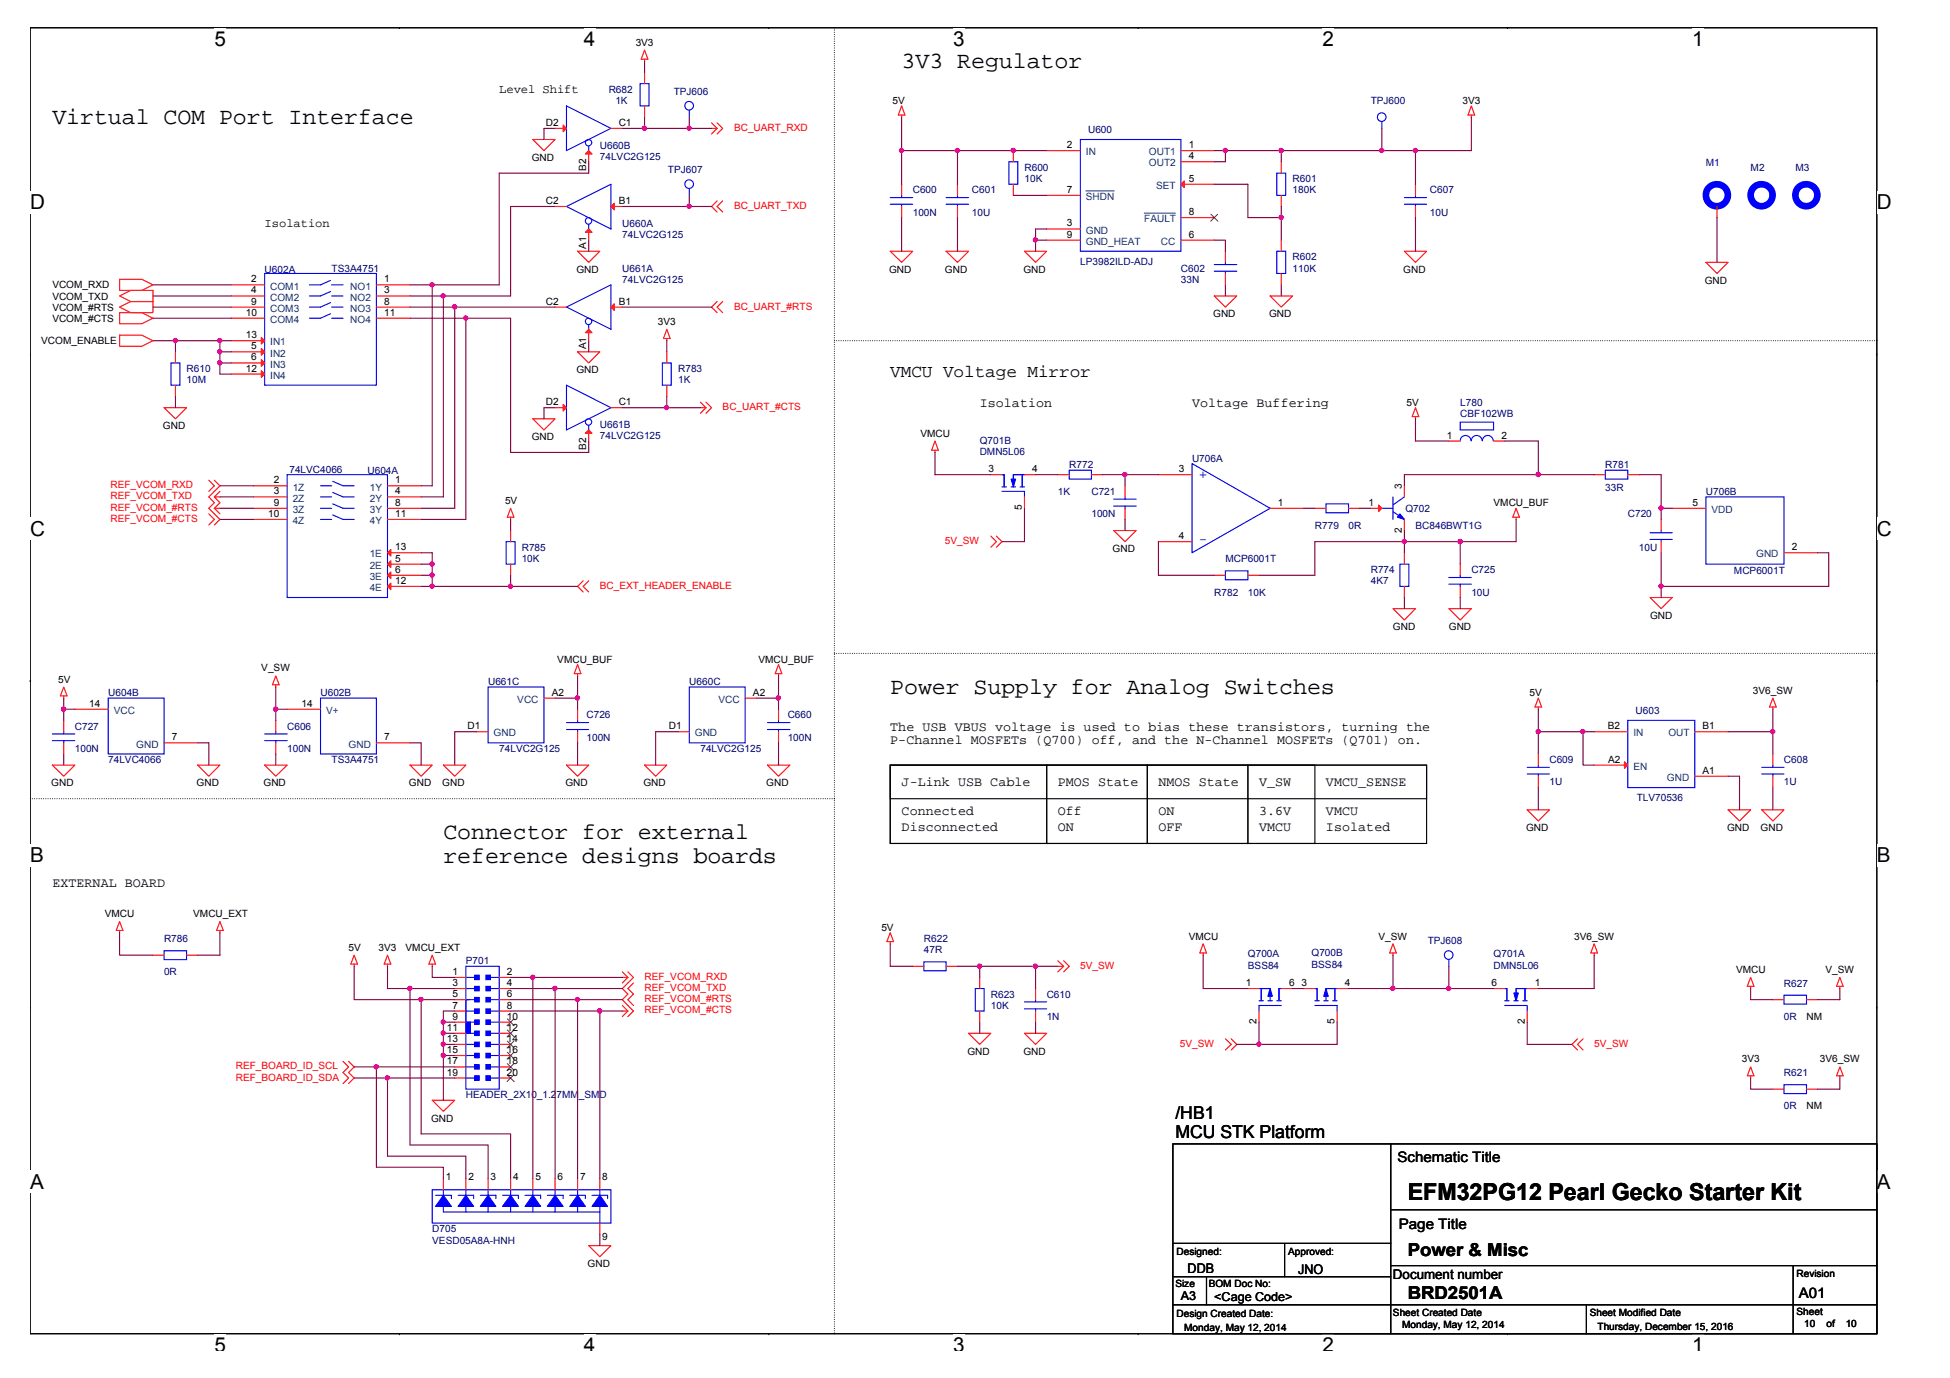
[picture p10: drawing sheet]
<svg xmlns="http://www.w3.org/2000/svg" width="297mm" height="210mm" viewBox="0 0 297 210" stroke-linecap="round" stroke-linejoin="round" font-family="sans-serif">
<defs><g id="words">
<g font-size="3.6">
<text x="137.3" y="10.4">3V3 Regulator</text>
<text x="8" y="18.9">Virtual COM Port Interface</text>
<text x="135.6" y="105.7">Power Supply for Analog Switches</text>
<text x="67.5" y="127.8">Connector for external</text>
<text x="67.5" y="131.4">reference designs boards</text>
<text x="214.4" y="182.8">EFM32PG12 Pearl Gecko Starter Kit</text>
</g>
<g font-size="3.1">
<text x="32.7" y="7">5</text>
<text x="89" y="7">4</text>
<text x="145.2" y="7">3</text>
<text x="201.5" y="7">2</text>
<text x="257.7" y="7">1</text>
<text x="4.6" y="31.9">D</text>
<text x="285.9" y="31.9">D</text>
<text x="4.6" y="81.6">C</text>
<text x="285.9" y="81.6">C</text>
<text x="4.6" y="131.3">B</text>
<text x="285.9" y="131.3">B</text>
<text x="4.6" y="181.1">A</text>
<text x="285.9" y="181.1">A</text>
<text x="32.7" y="206">5</text>
<text x="89" y="206">4</text>
<text x="145.2" y="206">3</text>
<text x="201.5" y="206">2</text>
<text x="257.7" y="206">1</text>
</g>
<g font-size="2.7">
<text x="135.6" y="57.4">VMCU Voltage Mirror</text>
<text x="179" y="173.3">MCU STK Platform</text>
<text x="179" y="170.4">/HB1</text>
<text x="214.4" y="191.3">Power &amp; Misc</text>
<text x="214.4" y="197.9">BRD2501A</text>
</g>
<g font-size="2.2" fill="#00f">
<text x="184" y="71.7" transform="rotate(180 184 71.7)">+</text>
<text x="184" y="81.7" transform="rotate(180 184 81.7)">-</text>
</g>
<g font-size="2.2">
<text x="212.9" y="177">Schematic Title</text>
<text x="213.1" y="187.2">Page Title</text>
<text x="274" y="197.7">A01</text>
</g>
<g font-size="2">
<text x="149.2" y="62">Isolation</text>
<text x="181.6" y="62">Voltage Buffering</text>
<text x="135.6" y="111.3">The USB VBUS voltage is used to bias these transistors, turning the</text>
<text x="135.6" y="113.3">P-Channel MOSFETs (Q700) off, and the N-Channel MOSFETs (Q701) on.</text>
<text x="137.3" y="119.8">J-Link USB Cable</text>
<text x="161.1" y="119.8">PMOS State</text>
<text x="176.5" y="119.8">NMOS State</text>
<text x="191.8" y="119.8">V_SW</text>
<text x="202" y="119.8">VMCU_SENSE</text>
<text x="137.3" y="124.1">Connected</text>
<text x="161.1" y="124.1">Off</text>
<text x="176.5" y="124.1">ON</text>
<text x="191.8" y="124.1">3.6V</text>
<text x="202" y="124.1">VMCU</text>
<text x="137.3" y="126.6">Disconnected</text>
<text x="161.1" y="126.6">ON</text>
<text x="176.5" y="126.6">OFF</text>
<text x="191.8" y="126.6">VMCU</text>
<text x="202" y="126.6">Isolated</text>
<text x="8" y="135.1">EXTERNAL BOARD</text>
<text x="180.9" y="193.8">DDB</text>
<text x="197.8" y="194">JNO</text>
<text x="212.2" y="194.9">Document number</text>
</g>
<g font-size="1.9">
<text x="76" y="14.2">Level Shift</text>
<text x="40.3" y="34.6">Isolation</text>
<text x="179.9" y="198.1">A3</text>
<text x="185" y="198.2">&lt;Cage Code&gt;</text>
</g>
<g font-size="1.5">
<text x="96.8" y="7">3V3</text>
<text x="135.9" y="15.8">5V</text>
<text x="222.8" y="15.8">3V3</text>
<text x="83.2" y="19.2">D2</text>
<text x="94.2" y="19.2">C1</text>
<text x="162.5" y="22.6">2</text>
<text x="181.1" y="22.6">1</text>
<text x="81" y="24.5">GND</text>
<text x="89.3" y="26" transform="rotate(-90 89.3 26)">B2</text>
<text x="162.5" y="29.4">7</text>
<text x="181.1" y="27.7">5</text>
<text x="181.1" y="24.3">4</text>
<text x="83.2" y="31.1">C2</text>
<text x="94.2" y="31.1">B1</text>
<text x="162.5" y="34.5">3</text>
<text x="181.1" y="32.8">8</text>
<text x="87.8" y="41.5">GND</text>
<text x="89.3" y="37.9" transform="rotate(-90 89.3 37.9)">A1</text>
<text x="135.4" y="41.5">GND</text>
<text x="143.9" y="41.5">GND</text>
<text x="155.9" y="41.5">GND</text>
<text x="162.5" y="36.2">9</text>
<text x="181.1" y="36.2">6</text>
<text x="213.8" y="41.5">GND</text>
<text x="8" y="43.9">VCOM_RXD</text>
<text x="8" y="45.6">VCOM_TXD</text>
<text x="8" y="47.3">VCOM_#RTS</text>
<text x="38.3" y="43">2</text>
<text x="38.3" y="44.7">4</text>
<text x="38.3" y="46.4">9</text>
<text x="58.5" y="44.7">3</text>
<text x="58.5" y="46.4">8</text>
<text x="58.5" y="43">1</text>
<text x="83.2" y="46.4">C2</text>
<text x="94.2" y="46.4">B1</text>
<text x="259.7" y="43.2">GND</text>
<text x="6.3" y="52.5">VCOM_ENABLE</text>
<text x="8" y="49">VCOM_#CTS</text>
<text x="37.4" y="48.1">10</text>
<text x="37.4" y="51.5">13</text>
<text x="38.3" y="53.2">5</text>
<text x="58.5" y="48.1">11</text>
<text x="89.3" y="53.2" transform="rotate(-90 89.3 53.2)">A1</text>
<text x="100.2" y="49.5">3V3</text>
<text x="184.8" y="48.3">GND</text>
<text x="193.3" y="48.3">GND</text>
<text x="37.4" y="56.6">12</text>
<text x="38.3" y="54.9">6</text>
<text x="87.8" y="56.9">GND</text>
<text x="24.8" y="65.4">GND</text>
<text x="83.2" y="61.7">D2</text>
<text x="94.2" y="61.7">C1</text>
<text x="214.3" y="61.8">5V</text>
<text x="81" y="67.1">GND</text>
<text x="89.3" y="68.5" transform="rotate(-90 89.3 68.5)">B2</text>
<text x="140.2" y="66.5">VMCU</text>
<text x="150.6" y="71.9">3</text>
<text x="157.2" y="71.9">4</text>
<text x="179.5" y="71.9">3</text>
<text x="220.4" y="66.8">1</text>
<text x="228.7" y="66.8">2</text>
<text x="41.7" y="73.6">2</text>
<text x="41.7" y="75.3">3</text>
<text x="41.7" y="77">9</text>
<text x="60.2" y="73.6">1</text>
<text x="60.2" y="75.3">4</text>
<text x="60.2" y="77">8</text>
<text x="76.9" y="76.7">5V</text>
<text x="155.7" y="77.7" transform="rotate(-90 155.7 77.7)">5</text>
<text x="194.7" y="77">1</text>
<text x="208.5" y="77">1</text>
<text x="213.5" y="74.5" transform="rotate(-90 213.5 74.5)">3</text>
<text x="227.5" y="77.1">VMCU_BUF</text>
<text x="257.8" y="77">5</text>
<text x="40.9" y="78.7">10</text>
<text x="60.2" y="83.8">13</text>
<text x="60.2" y="78.7">11</text>
<text x="179.5" y="82.1">4</text>
<text x="213.5" y="81.2" transform="rotate(-90 213.5 81.2)">2</text>
<text x="272.9" y="83.8">2</text>
<text x="60.2" y="85.6">5</text>
<text x="60.2" y="87.2">6</text>
<text x="60.2" y="88.9">12</text>
<text x="169.5" y="84.1">GND</text>
<text x="251.3" y="94.3">GND</text>
<text x="84.9" y="100.9">VMCU_BUF</text>
<text x="115.5" y="100.9">VMCU_BUF</text>
<text x="212.2" y="96">GND</text>
<text x="220.7" y="96">GND</text>
<text x="8.9" y="104">5V</text>
<text x="13.6" y="107.7">14</text>
<text x="39.8" y="102.3">V_SW</text>
<text x="45.9" y="107.7">14</text>
<text x="84" y="106">A2</text>
<text x="114.7" y="106">A2</text>
<text x="233" y="106">5V</text>
<text x="267" y="105.7">3V6_SW</text>
<text x="26.2" y="112.8">7</text>
<text x="58.5" y="112.8">7</text>
<text x="71.2" y="111.1">D1</text>
<text x="101.9" y="111.1">D1</text>
<text x="244.9" y="111.1">B2</text>
<text x="259.3" y="111.1">B1</text>
<text x="7.8" y="119.8">GND</text>
<text x="29.9" y="119.8">GND</text>
<text x="40.1" y="119.8">GND</text>
<text x="62.3" y="119.8">GND</text>
<text x="67.4" y="119.8">GND</text>
<text x="86.1" y="119.8">GND</text>
<text x="98" y="119.8">GND</text>
<text x="116.7" y="119.8">GND</text>
<text x="245" y="116.2">A2</text>
<text x="259.3" y="117.9">A1</text>
<text x="232.5" y="126.6">GND</text>
<text x="263.1" y="126.6">GND</text>
<text x="268.2" y="126.6">GND</text>
<text x="16" y="139.7">VMCU</text>
<text x="29.4" y="139.7">VMCU_EXT</text>
<text x="134.3" y="141.8">5V</text>
<text x="181.1" y="143.1">VMCU</text>
<text x="210" y="143.1">V_SW</text>
<text x="239.8" y="143.1">3V6_SW</text>
<text x="53.1" y="144.8">5V</text>
<text x="57.7" y="144.8">3V3</text>
<text x="61.8" y="144.8">VMCU_EXT</text>
<text x="68.9" y="148.5">1</text>
<text x="77.2" y="148.5">2</text>
<text x="264.5" y="148.3">VMCU</text>
<text x="278.1" y="148.3">V_SW</text>
<text x="68.9" y="150.2">3</text>
<text x="68.9" y="151.9">5</text>
<text x="68.9" y="155.3">9</text>
<text x="68.9" y="153.6">7</text>
<text x="77.2" y="150.2">4</text>
<text x="77.2" y="153.6">8</text>
<text x="77.2" y="151.9">6</text>
<text x="77.2" y="155.3">10</text>
<text x="189.8" y="150.2">1</text>
<text x="196.4" y="150.2">6</text>
<text x="198.3" y="150.2">3</text>
<text x="204.9" y="150.2">4</text>
<text x="227.2" y="150.2">6</text>
<text x="233.8" y="150.2">1</text>
<text x="275.2" y="155.4">NM</text>
<text x="68.1" y="158.7">13</text>
<text x="68.1" y="157">11</text>
<text x="68.1" y="160.4">15</text>
<text x="77.2" y="157">12</text>
<text x="77.2" y="158.7">14</text>
<text x="77.2" y="160.4">16</text>
<text x="147.4" y="160.7">GND</text>
<text x="155.9" y="160.7">GND</text>
<text x="191.4" y="156" transform="rotate(-90 191.4 156)">2</text>
<text x="203.3" y="156" transform="rotate(-90 203.3 156)">5</text>
<text x="232.3" y="156" transform="rotate(-90 232.3 156)">2</text>
<text x="265.3" y="161.8">3V3</text>
<text x="277.2" y="161.8">3V6_SW</text>
<text x="68.1" y="162.1">17</text>
<text x="68.1" y="163.8">19</text>
<text x="77.2" y="162.1">18</text>
<text x="77.2" y="163.8">20</text>
<text x="65.7" y="170.9">GND</text>
<text x="275.2" y="169">NM</text>
<text x="67.9" y="179.7">1</text>
<text x="71.3" y="179.7">2</text>
<text x="74.7" y="179.7">3</text>
<text x="78.2" y="179.7">4</text>
<text x="81.5" y="179.7">5</text>
<text x="84.9" y="179.7">6</text>
<text x="88.4" y="179.7">7</text>
<text x="91.8" y="179.7">8</text>
<text x="91.8" y="188.9">9</text>
<text x="179.2" y="191.1">Designed:</text>
<text x="196.2" y="191.1">Approved:</text>
<text x="89.5" y="193">GND</text>
<text x="179" y="196">Size</text>
<text x="184.1" y="196">BOM Doc No:</text>
<text x="273.7" y="194.5">Revision</text>
<text x="179.2" y="200.7">Design Created Date:</text>
<text x="180.4" y="202.7">Monday, May 12, 2014</text>
<text x="212.2" y="200.5">Sheet Created Date</text>
<text x="213.6" y="202.4">Monday, May 12, 2014</text>
<text x="242.2" y="200.5">Sheet Modified Date</text>
<text x="243.3" y="202.5">Thursday, December 15, 2016</text>
<text x="273.7" y="200.3">Sheet</text>
<text x="274.8" y="202.2">10</text>
<text x="278.2" y="202.2">of</text>
<text x="281.1" y="202.2">10</text>
</g>
<g font-size="1.5" fill="#000080">
<text x="92.7" y="14.1">R682</text>
<text x="93.7" y="15.8">1K</text>
<text x="102.6" y="14.5">TPJ606</text>
<text x="208.8" y="15.8">TPJ600</text>
<text x="91.4" y="22.6">U660B</text>
<text x="165.7" y="20.3">U600</text>
<text x="91.4" y="24.3">74LVC2G125</text>
<text x="101.7" y="26.4">TPJ607</text>
<text x="139" y="29.5">C600</text>
<text x="148.1" y="29.5">C601</text>
<text x="156.1" y="26">R600</text>
<text x="156.1" y="27.8">10K</text>
<text x="196.9" y="27.8">R601</text>
<text x="196.9" y="29.5">180K</text>
<text x="217.8" y="29.5">C607</text>
<text x="259.9" y="25.4">M1</text>
<text x="266.7" y="26">M2</text>
<text x="273.5" y="26">M3</text>
<text x="94.8" y="34.5">U660A</text>
<text x="139" y="32.9">100N</text>
<text x="148.1" y="32.9">10U</text>
<text x="217.8" y="32.9">10U</text>
<text x="40.3" y="41.5">U602A</text>
<text x="50.5" y="41.4">TS3A4751</text>
<text x="94.8" y="36.3">74LVC2G125</text>
<text x="94.8" y="41.4">U661A</text>
<text x="164.6" y="40.3">LP3982ILD-ADJ</text>
<text x="179.9" y="41.4">C602</text>
<text x="196.9" y="39.7">R602</text>
<text x="196.9" y="41.4">110K</text>
<text x="94.8" y="43.1">74LVC2G125</text>
<text x="179.9" y="43.1">33N</text>
<text x="28.4" y="56.7">R610</text>
<text x="28.4" y="58.4">10M</text>
<text x="103.3" y="56.7">R783</text>
<text x="103.3" y="58.4">1K</text>
<text x="91.4" y="65.2">U661B</text>
<text x="222.4" y="61.8">L780</text>
<text x="222.4" y="63.5">CBF102WB</text>
<text x="91.4" y="66.9">74LVC2G125</text>
<text x="149.2" y="67.6">Q701B</text>
<text x="149.2" y="69.3">DMN5L06</text>
<text x="162.9" y="71.3">R772</text>
<text x="181.6" y="70.3">U706A</text>
<text x="244.5" y="71.3">R781</text>
<text x="44.1" y="72">74LVC4066</text>
<text x="56" y="72.2">U604A</text>
<text x="161.1" y="75.4">1K</text>
<text x="166.3" y="75.4">C721</text>
<text x="214.1" y="78">Q702</text>
<text x="244.5" y="74.7">33R</text>
<text x="259.9" y="75.4">U706B</text>
<text x="79.5" y="83.9">R785</text>
<text x="166.3" y="78.8">100N</text>
<text x="200.3" y="80.5">R779</text>
<text x="205.4" y="80.5">0R</text>
<text x="215.6" y="80.5">BC846BWT1G</text>
<text x="248" y="78.8">C720</text>
<text x="249.7" y="83.9">10U</text>
<text x="79.5" y="85.6">10K</text>
<text x="186.7" y="85.6">MCP6001T</text>
<text x="208.8" y="87.3">R774</text>
<text x="208.8" y="89">4K7</text>
<text x="224.1" y="87.3">C725</text>
<text x="264.1" y="87.5">MCP6001T</text>
<text x="185" y="90.7">R782</text>
<text x="190.1" y="90.7">10K</text>
<text x="224.1" y="90.7">10U</text>
<text x="16.5" y="106">U604B</text>
<text x="48.8" y="106">U602B</text>
<text x="74.4" y="104.4">U661C</text>
<text x="105" y="104.4">U660C</text>
<text x="11.4" y="111.1">C727</text>
<text x="43.7" y="111.1">C606</text>
<text x="89.3" y="109.4">C726</text>
<text x="89.3" y="112.9">100N</text>
<text x="120" y="109.4">C660</text>
<text x="120" y="112.9">100N</text>
<text x="249.1" y="108.8">U603</text>
<text x="11.4" y="114.6">100N</text>
<text x="16.5" y="116.2">74LVC4066</text>
<text x="43.7" y="114.6">100N</text>
<text x="50.5" y="116.2">TS3A4751</text>
<text x="76" y="114.6">74LVC2G125</text>
<text x="106.7" y="114.6">74LVC2G125</text>
<text x="236" y="116.2">C609</text>
<text x="236" y="119.6">1U</text>
<text x="271.8" y="116.2">C608</text>
<text x="271.8" y="119.6">1U</text>
<text x="249.3" y="122">TLV70536</text>
<text x="25" y="143.5">R786</text>
<text x="140.7" y="143.5">R622</text>
<text x="217.5" y="143.8">TPJ608</text>
<text x="25" y="148.6">0R</text>
<text x="71" y="146.9">P701</text>
<text x="140.7" y="145.2">47R</text>
<text x="190.1" y="145.8">Q700A</text>
<text x="190.1" y="147.6">BSS84</text>
<text x="199.8" y="145.7">Q700B</text>
<text x="199.8" y="147.4">BSS84</text>
<text x="227.5" y="145.8">Q701A</text>
<text x="227.5" y="147.6">DMN5L06</text>
<text x="150.9" y="152">R623</text>
<text x="150.9" y="153.7">10K</text>
<text x="159.4" y="152">C610</text>
<text x="159.4" y="155.4">1N</text>
<text x="271.8" y="150.3">R627</text>
<text x="271.8" y="155.4">0R</text>
<text x="71" y="167.3">HEADER_2X10_1.27MM_SMD</text>
<text x="271.8" y="163.9">R621</text>
<text x="271.8" y="169">0R</text>
<text x="65.8" y="187.7">D705</text>
<text x="65.8" y="189.4">VESD05A8A-HNH</text>
</g>
<g font-size="1.5" fill="#f00">
<text x="111.8" y="19.9">BC_UART_RXD</text>
<text x="111.8" y="31.8">BC_UART_TXD</text>
<text x="111.8" y="47.2">BC_UART_#RTS</text>
<text x="110.1" y="62.5">BC_UART_#CTS</text>
<text x="16.8" y="74.4">REF_VCOM_RXD</text>
<text x="16.8" y="76.1">REF_VCOM_TXD</text>
<text x="16.8" y="77.8">REF_VCOM_#RTS</text>
<text x="16.8" y="79.5">REF_VCOM_#CTS</text>
<text x="143.9" y="82.9">5V_SW</text>
<text x="91.4" y="89.7">BC_EXT_HEADER_ENABLE</text>
<text x="98.2" y="149.3">REF_VCOM_RXD</text>
<text x="164.6" y="147.6">5V_SW</text>
<text x="98.2" y="151">REF_VCOM_TXD</text>
<text x="98.2" y="152.7">REF_VCOM_#RTS</text>
<text x="98.2" y="154.3">REF_VCOM_#CTS</text>
<text x="179.7" y="159.5">5V_SW</text>
<text x="242.8" y="159.5">5V_SW</text>
<text x="35.9" y="162.9">REF_BOARD_ID_SCL</text>
<text x="35.9" y="164.6">REF_BOARD_ID_SDA</text>
</g>
<g font-size="1.5" fill="#004080">
<text x="165.4" y="23.7">IN</text>
<text x="175" y="23.7">OUT1</text>
<text x="175" y="25.4">OUT2</text>
<text x="176.1" y="28.8">SET</text>
<text x="165.4" y="35.6">GND</text>
<text x="165.4" y="30.5">SHDN</text>
<text x="174.3" y="33.9">FAULT</text>
<text x="165.4" y="37.3">GND_HEAT</text>
<text x="176.8" y="37.3">CC</text>
<text x="41.2" y="44.1">COM1</text>
<text x="41.2" y="45.8">COM2</text>
<text x="41.2" y="47.5">COM3</text>
<text x="53.4" y="45.8">NO2</text>
<text x="53.4" y="47.5">NO3</text>
<text x="53.4" y="44.1">NO1</text>
<text x="41.2" y="49.2">COM4</text>
<text x="41.2" y="52.6">IN1</text>
<text x="53.4" y="49.2">NO4</text>
<text x="41.2" y="54.3">IN2</text>
<text x="41.2" y="56">IN3</text>
<text x="41.2" y="57.7">IN4</text>
<text x="44.6" y="74.7">1Z</text>
<text x="44.6" y="76.4">2Z</text>
<text x="56.4" y="74.7">1Y</text>
<text x="56.4" y="76.4">2Y</text>
<text x="44.6" y="78.1">3Z</text>
<text x="44.6" y="79.8">4Z</text>
<text x="56.4" y="78.1">3Y</text>
<text x="56.4" y="79.8">4Y</text>
<text x="260.7" y="78.1">VDD</text>
<text x="56.3" y="84.9">1E</text>
<text x="56.3" y="86.7">2E</text>
<text x="56.3" y="88.3">3E</text>
<text x="267.5" y="84.9">GND</text>
<text x="56.3" y="90">4E</text>
<text x="78.8" y="107.1">VCC</text>
<text x="109.4" y="107.1">VCC</text>
<text x="17.3" y="108.8">VCC</text>
<text x="20.8" y="113.9">GND</text>
<text x="49.7" y="108.8">V+</text>
<text x="53.1" y="113.9">GND</text>
<text x="75.2" y="112.2">GND</text>
<text x="105.8" y="112.2">GND</text>
<text x="248.8" y="112.2">IN</text>
<text x="254.1" y="112.2">OUT</text>
<text x="248.8" y="117.3">EN</text>
<text x="253.9" y="119">GND</text>
</g>
</g></defs>
<path d="M4.6 4.2h281.3v199h-281.3z" fill="none" stroke="#000" stroke-width=".17"/>
<g fill="#fff">
<path d="M32.7 4.2h1.7v3.5h-1.7z"/>
<path d="M32.7 203.2h1.7v2.5h-1.7z"/>
</g>
<path d="M60.8 4.2h.1M60.8 203.2h.1" fill="none" stroke="#000" stroke-width=".17"/>
<g fill="#fff">
<path d="M89 4.2h1.7v3.5h-1.7z"/>
<path d="M89 203.2h1.7v2.5h-1.7z"/>
</g>
<path d="M117.1 4.2h.1M117.1 203.2h.1" fill="none" stroke="#000" stroke-width=".17"/>
<g fill="#fff">
<path d="M145.2 4.2h1.8v3.5h-1.8z"/>
<path d="M145.2 203.2h1.8v2.5h-1.8z"/>
</g>
<path d="M173.4 4.2h.1M173.4 203.2h.1" fill="none" stroke="#000" stroke-width=".17"/>
<g fill="#fff">
<path d="M201.5 4.2h1.7v3.5h-1.7z"/>
<path d="M201.5 203.2h1.7v2.5h-1.7z"/>
</g>
<path d="M229.6 4.2h.1M229.6 203.2h.1" fill="none" stroke="#000" stroke-width=".17"/>
<g fill="#fff">
<path d="M257.7 4.2h1.8v3.5h-1.8z"/>
<path d="M257.7 203.2h1.8v2.5h-1.8z"/>
<path d="M4.6 29.1h2.2v3.5h-2.2z"/>
<path d="M285.9 29.1h2.2v3.5h-2.2z"/>
<path d="M4.6 78.8h2.2v3.5h-2.2z"/>
<path d="M285.9 78.8h2.2v3.5h-2.2z"/>
</g>
<path d="M4.6 53.9h.1M285.9 53.9h.1" fill="none" stroke="#000" stroke-width=".17"/>
<g fill="#fff">
<path d="M4.6 128.5h2.1v3.5h-2.1z"/>
<path d="M285.9 128.5h2.1v3.5h-2.1z"/>
</g>
<path d="M4.6 103.7h.1M285.9 103.7h.1" fill="none" stroke="#000" stroke-width=".17"/>
<path d="M4.6 103.7h.1M285.9 103.7h.1" fill="none" stroke="#000" stroke-width=".15"/>
<g fill="#fff">
<path d="M4.6 178.3h2.1v3.4h-2.1z"/>
<path d="M285.9 178.3h2.1v3.4h-2.1z"/>
</g>
<g fill="none" stroke="#000" stroke-width=".17">
<path d="M135.6 116.5h81.7v12h-81.7zM135.6 116.5h81.7v5.2h-81.7zM135.6 116.5h23.8v12h-23.8zM159.4 116.5h15.4v12h-15.4zM174.8 116.5h15.3v12h-15.3zM190.1 116.5h10.2v12h-10.2zM4.6 153.4h.1M285.9 153.4h.1M178.7 174.2h107.2v29h-107.2zM211.9 174.2v29M178.7 194.5h33.2M178.7 189.4h33.2"/>
<path d="M178.7 198.8h107.2M183.8 194.5v4.3M195.7 189.4v5.1M211.9 184.3h74M211.9 192.8h74M241.7 198.8v4.4M273.1 192.8v10.4"/>
</g>
<path d="M127.1 4.2v199M127.1 51.9h158.8M285.9 51.9h.1M127.1 99.5h158.8M285.9 99.5h.1M4.6 121.7h122.5M127.1 121.7h.1M127.1 203.2h.1" fill="none" stroke="#000" stroke-width=".17" stroke-dasharray="0 .3"/>
<g fill="none" stroke="#f00" stroke-width=".17">
<path d="M98.2 9v.4M98.2 7.6l.5 1.4h-1zM108.4 18.7l.8 .9M108.4 19.6h.8M109.2 18.7l.9 .9-.9 .8M109.2 19.6l-.8 .8M137.3 16.1l.6 1.4h-1.1zM137.3 17.5v.4M224.1 16.1l.5 1.4h-1zM224.1 17.5v.4M81.2 21.3h3.4l-1.7 1.6zM88 38.3h3.4l-1.7 1.7z"/>
<path d="M109.2 30.6l-.8 .9 .8 .8M110.1 30.6l-.9 .9 .9 .8M135.6 38.3h3.4l-1.7 1.7zM144.1 38.3h3.4l-1.6 1.7zM145.9 28.1v1.7M145.9 31.5v1.6M156.1 38.3h3.3l-1.7 1.7zM213.9 38.3h3.4l-1.7 1.7zM259.9 40h3.3l-1.7 1.7zM18.2 51.1h3.4l1.7 .8-1.7 .8h-3.4zM18.2 42.5h3.4l1.7 .9-1.7 .8h-3.4zM18.2 47.6h3.4l1.7 .9-1.7 .8h-3.4z"/>
<path d="M18.2 45.1l1.7-.9h3.4v1.7h-3.4zM18.2 46.8l1.7-.9h3.4v1.7h-3.4zM35.2 43.4h5.1M35.2 45.1h5.1M35.2 46.8h5.1M35.2 48.5h5.1M57.3 45.1h5.2M57.3 46.8h5.2M57.3 48.5h5.2M57.3 43.4h5.2M88 53.6h3.4l-1.7 1.7zM101.6 51.6v.3"/>
<path d="M101.6 50.2l.5 1.4h-1zM109.2 45.9l-.8 .9 .8 .8M110.1 45.9l-.9 .9 .9 .8M185 45.1h3.4l-1.7 1.7zM193.5 45.1h3.4l-1.7 1.7zM25 62.1h3.4l-1.7 1.7zM31.8 73.2l.9 .8-.9 .8M31.8 78.3l.9 .8-.9 .9M32.7 75.7l.8 .9-.8 .8M32.7 77.4l.8 .9M32.7 73.2l.8 .8-1.7 1.7 .9 .9-.9 .8 1.7 1.7-.8 .9M32.7 75.7h.8"/>
<path d="M32.7 77.4h.8M33.5 74.8l-.8 .9M77.8 77.4l.5 1.4h-1zM77.8 78.8v.3M81.2 63.8h3.4l-1.7 1.7zM106.7 61.3l.8 .8M106.7 62.1h.8M107.5 61.3l.9 .8-.9 .8M107.5 62.1l-.8 .8M142.4 67.2l.5 1.4h-1zM142.4 68.6v.3M215.6 62.1l.5 1.4h-1z"/>
<path d="M215.6 63.5v.3M230.9 77.4l.6 1.4h-1.1zM230.9 78.8v.3M88.8 88.5l-.8 .8 .8 .9M89.7 88.5l-.9 .8 .9 .9M150.9 81.7l.9 .8-.9 .9M151.8 81.7l.8 .8-.8 .9M169.6 80.8h3.5l-1.7 1.7zM212.2 92.7h3.4l-1.7 1.7zM213.9 84.2v1.7M213.9 89.3v1.7M220.7 92.7h3.4l-1.7 1.7z"/>
<path d="M251.3 91h3.4l-1.7 1.7zM8 116.5h3.4l-1.7 1.7zM9.7 104.6l.5 1.4h-1zM9.7 106v.3M30.1 116.5h3.4l-1.7 1.7zM40.3 116.5h3.4l-1.7 1.7zM42 103l.5 1.3h-1zM42 104.3v.3M62.5 116.5h3.3l-1.7 1.7zM67.5 116.5h3.5l-1.7 1.7zM86.3 116.5h3.4l-1.7 1.7zM88 102.6v.4"/>
<path d="M88 101.2l.5 1.4h-1zM98.2 116.5h3.4l-1.7 1.7zM116.9 116.5h3.4l-1.7 1.7zM118.6 101.2l.5 1.4h-1zM118.6 102.6v.4M234.3 106.3l.5 1.4h-1zM234.3 107.7v.3M270.1 106.3l.5 1.4h-1zM270.1 107.7v.3M232.6 123.4h3.4l-1.7 1.7zM263.2 123.4h3.5l-1.7 1.7zM268.4 123.4h3.4l-1.7 1.7z"/>
<path d="M18.2 140.4l.5 1.3h-1zM18.2 141.7v.4M33.5 141.7v.4M33.5 140.4l.5 1.3h-1zM53.9 145.5l.6 1.4h-1.1zM53.9 146.9v.3M59 145.5l.5 1.4h-1zM59 146.9v.3M65.8 145.5l.6 1.4h-1.1zM65.8 146.9v.3M94.8 148l.8 .9M94.8 153.2l.8 .8"/>
<path d="M94.8 148.9h.8M94.8 154h.8M95.6 148l.9 .9-1.7 1.7 .8 .8-.8 .9 1.7 1.7-.9 .9M95.6 148.9l-.8 .8M95.6 154l-.8 .9M96.5 149.7l-.9 .9 .9 .8-.9 .9 .9 .9M135.6 143.4v.4M135.6 142.1l.5 1.3h-1zM147.5 157.4h3.4l-1.7 1.7zM156.1 157.4h3.3l-1.7 1.7zM161.1 146.3l.9 .9M161.1 147.2h.9"/>
<path d="M162 147.2l-.9 .8M162 146.3l.9 .9-.9 .8M183.3 143.8l.5 1.4h-1zM183.3 145.2v.3M186.7 158.2l.9 .9-.9 .8M187.6 158.2l.8 .9-.8 .8M212.2 145.2v.3M212.2 143.8l.5 1.4h-1zM240.3 158.2l-.8 .9 .8 .8M241.1 158.2l-.8 .9 .8 .8M242.8 145.2v.3M242.8 143.8l.5 1.4h-1z"/>
<path d="M266.7 148.9l.5 1.3h-1zM266.7 150.2v.4M280.3 148.9l.5 1.3h-1zM280.3 150.2v.4M52.3 161.7l.8 .8-.8 .9 .8 .8-.8 .9M53.1 161.7l.8 .8-.8 .9 .8 .8-.8 .9M65.8 167.6h3.5l-1.8 1.7zM266.7 162.5l.5 1.4h-1zM266.7 163.9v.3M280.3 162.5l.5 1.4h-1zM280.3 163.9v.3M89.7 189.7h3.4l-1.7 1.7z"/>
</g>
<g fill="none" stroke="#00f" stroke-width=".17">
<path d="M144.1 30.1h3.4M144.1 31.1h3.4M145.9 31.1v.4M145.9 29.8v.3M40.3 41.7h17v17h-17zM50.3 42.7l-1.5 .7h-1.7M50.3 44.4l-1.5 .7h-1.7M50.3 46.1l-1.5 .7h-1.7M50.3 47.8l-1.5 .7h-1.7M50.5 43.4h1.8M50.5 45.1h1.8M50.5 46.8h1.8"/>
<path d="M50.5 48.5h1.8M213.2 85.9h1.4v3.4h-1.4z"/>
</g>
<path d="M39.8 51.4l.5 .5-.5 .5z" fill="#f00"/>
<path d="M35.2 51.9h5.1M39.8 51.4l.5 .5-.5 .5z" fill="none" stroke="#f00" stroke-width=".17"/>
<path d="M39.8 53.1l.5 .5-.5 .5z" fill="#f00"/>
<path d="M35.2 53.6h5.1M39.8 53.1l.5 .5-.5 .5z" fill="none" stroke="#f00" stroke-width=".17"/>
<path d="M39.8 54.8l.5 .5-.5 .5z" fill="#f00"/>
<path d="M35.2 55.3h5.1M39.8 54.8l.5 .5-.5 .5z" fill="none" stroke="#f00" stroke-width=".17"/>
<path d="M39.8 56.5l.5 .5-.5 .5z" fill="#f00"/>
<path d="M105 29.8h.1M35.2 57h5.1M39.8 56.5l.5 .5-.5 .5zM101.6 58.7v1.7M101.6 53.6v1.7M242.8 72.3h1.7M248 72.3h1.7M242.8 111.5h5.2M23.3 145.5h1.7M28.4 145.5h1.7" fill="none" stroke="#f00" stroke-width=".17"/>
<g fill="none" stroke="#00f" stroke-width=".17">
<path d="M105 28.7v1.1M100.9 55.3h1.3v3.4h-1.3zM244.5 71.6h3.5v1.4h-3.5zM248 109.7h10.2v10.3h-10.2zM25 144.8h3.4v1.4h-3.4z"/>
<circle cx="105" cy="28" r=".66"/>
</g>
<path d="M247.5 116l.5 .5-.5 .6z" fill="#f00"/>
<path d="M242.8 116.5h5.2M247.5 116l.5 .5-.5 .6zM258.2 111.5h5M258.2 118.2h5" fill="none" stroke="#f00" stroke-width=".17"/>
<path d="M229.2 153.2h3.4v.8M229.2 150.6h.3v1.8M230.9 150.6h1.7h-1.7v1M232 152.4h.6M232.3 150.7v1.6M232.3 150.6v1.8" fill="none" stroke="#00f" stroke-width=".17"/>
<path d="M230.6 151.3h.7l-.4 1.1z" fill="#00f"/>
<g fill="none" stroke="#00f" stroke-width=".17">
<path d="M97.5 12.7h1.4v3.4h-1.4zM169.6 77.1h3.5M169.6 76h3.5M171.4 75.7v.3M171.4 77.1v.3M222.4 64.3h5.1v1.2h-5.1zM224.1 67.1a.83 .83 0 0 0-.8-.8 .83 .83 0 0 0-.9 .8M225.8 67.1a.83 .83 0 0 0-.8-.8 .83 .83 0 0 0-.9 .8M227.5 67.1a.83 .83 0 0 0-.9-.8 .83 .83 0 0 0-.8 .8M259.9 75.7h11.9v10.2h-11.9zM251.3 81.2h3.4M251.3 82.2h3.4"/>
<path d="M253 82.2v.3M253 80.8v.4M8 111.8h3.4M8 112.8h3.4M9.7 112.8v.4M9.7 111.5v.3M40.3 111.8h3.4M40.3 112.8h3.4M42 112.8v.4M42 111.5v.3M74.4 104.6h8.5v8.6h-8.5zM116.9 110.1h3.4"/>
<path d="M116.9 111.1h3.4M118.6 111.1v.4M118.6 109.7v.4M232.6 116.9h3.4M232.6 117.9h3.4M234.3 117.9v.3M234.3 116.5v.4M268.4 116.9h3.4M268.4 117.9h3.4M270.1 117.9v.3M270.1 116.5v.4M148.6 150.6h1.3v3.4h-1.3z"/>
<path d="M200.3 152.4h.7M200.3 150.6h.3v1.7M201.6 152.4h.7M202 150.6h1.7M202 151.4v1M203 152.4h.7M203.3 150.6v1.8M229.2 150.6h.3v1.7M229.2 152.4h.7M230.6 152.4h.7M230.6 151.3h.7l-.4 1.1zM230.9 150.6v.7"/>
<path d="M271.8 151.6h3.4v1.3h-3.4z"/>
</g>
<g fill="none" stroke="#f00" stroke-width=".17">
<path d="M98.2 16.1v1.8M98.2 11v1.7M171.4 77.4v1.7M171.4 74v1.7M220.7 67.2h1.7M227.5 67.2h1.7M253 79.1v1.7M254.7 77.4h5.2M253 82.5v1.7M271.8 84.2h5.1M9.7 109.7v1.8M9.7 113.2v1.6"/>
<path d="M42 109.7v1.8M42 113.2v1.6M72.7 111.5h1.7M82.9 106.3h1.7M118.6 108v1.7M118.6 111.5v1.7M234.3 114.8v1.7M234.3 118.2v1.8M270.1 114.8v1.7M270.1 118.2v1.8M149.2 148.9v1.7M149.2 154v1.7"/>
<path d="M227.5 150.6h1.7M232.6 154v1.7M232.6 150.6h1.7M270.1 152.3h1.7M275.2 152.3h1.7"/>
</g>
<g fill="none" stroke="#00f" stroke-width="1">
<circle cx="268.3" cy="29.7" r="1.68"/>
<circle cx="275.2" cy="29.7" r="1.68"/>
</g>
<path d="M202 150.6l.3 1.2h-.7z" fill="#00f"/>
<path d="M164.6 21.3h15.3v17h-15.3zM181.6 70.6l11.9 6.8-11.9 6.8zM200.3 153.2h3.4v.8M200.3 150.6h.3v1.8M202 150.6l.3 1.2h-.7zM202 150.6h1.7M203.3 150.7v1.6" fill="none" stroke="#00f" stroke-width=".17"/>
<g fill="none" stroke="#f00" stroke-width=".17">
<path d="M159.4 22.9h5.2M159.4 34.9h5.2M159.4 29.8h5.2M179.9 22.9h5.1M179.9 24.6h5.1M179.9 33.1h5.1M179.9 36.6h5.1M176.5 72.3h5.1M193.5 77.4h5.1M176.5 82.5h5.1M198.6 150.6h1.7M203.7 154v1.7"/>
<path d="M203.7 150.6h1.7"/>
</g>
<path d="M184.5 32.6l1 1.1M185.5 32.6l-1.1 1.1" fill="none" stroke="#804000" stroke-width=".15"/>
<path d="M165.4 29.1h4.3M174.3 32.5h4.7" fill="none" stroke="#004080" stroke-width=".15"/>
<path d="M179.9 28.1l.5-.5v1z" fill="#f00"/>
<g fill="none" stroke="#f00" stroke-width=".17">
<path d="M137.3 28.1v1.7M137.3 31.5v1.6M154.4 28.1v1.7M154.4 22.9v1.7M159.4 36.6h5.2M179.9 28.1l.5-.5v1zM179.9 28.1h5.1M186.7 38.3v1.7M26.7 58.7v1.7M26.7 53.6v1.7M186.7 41.7v1.7M77.8 85.9v1.7"/>
<path d="M77.8 80.8v1.7M185 87.6h1.7M190.1 87.6h1.7M11.4 108h5.1M25 113.2h5.1M88 108v1.7M88 111.5v1.7M103.3 111.5h1.7M113.5 106.3h1.7M157.7 150.6v1.7M157.7 154v1.7M220.7 147.2h.1"/>
</g>
<g fill="none" stroke="#00f" stroke-width=".17">
<path d="M135.6 30.1h3.4M135.6 31.1h3.4M137.3 31.1v.4M137.3 29.8v.3M153.7 24.6h1.3v3.5h-1.3zM186.7 40v.3M26 55.3h1.4v3.4h-1.4zM185 40.3h3.4M185 41.3h3.4M186.7 41.3v.4M77.1 82.5h1.4v3.4h-1.4zM186.7 87h3.4v1.3h-3.4z"/>
<path d="M16.5 106.3h8.5v8.5h-8.5zM86.3 110.1h3.4M86.3 111.1h3.4M88 111.1v.4M88 109.7v.4M105 104.6h8.5v8.6h-8.5zM156.1 152.6h3.3M156.1 153.7h3.3M157.7 153.7v.3M157.7 152.3v.3M191.8 152.4h.7M191.8 150.6h1.7"/>
<path d="M192.1 150.6v1.8M193.1 152.4h.7M193.5 151.4v1M194.5 152.4h.7M195.2 150.6h-.4v1.7M220.7 146.2v1"/>
<circle cx="220.7" cy="145.5" r=".66"/>
</g>
<path d="M193.5 150.6l.3 1.2h-.7z" fill="#00f"/>
<g fill="none" stroke="#00f" stroke-width=".17">
<path d="M194.5 38.3h1.3v3.4h-1.3zM43.7 72.3h15.3v18.7h-15.3zM48.8 74h1.7M48.8 75.7h1.7M48.8 77.4h1.7M48.8 79.1h1.7M50.7 73.3l1.6 .7h1.6M50.7 75l1.6 .7h1.6M50.7 76.7l1.6 .7h1.6M50.7 78.4l1.6 .7h1.6M220.7 88h3.4M220.7 89h3.4"/>
<path d="M222.4 89v.3M222.4 87.6v.4M48.8 106.3h8.5v8.5h-8.5zM140.7 146.5h3.4v1.4h-3.4zM191.8 150.6h1.7M192.1 150.7v1.6M193.5 150.6l.3 1.2h-.7zM195.2 150.6h-.4v1.8M195.2 153.2h-3.4v.8"/>
</g>
<g fill="none" stroke="#f00" stroke-width=".17">
<path d="M195.2 36.6v1.7M195.2 41.7v1.7M38.6 74h5.1M59 74h5.1M222.4 85.9v1.7M222.4 89.3v1.7M43.7 108h5.1M57.3 113.2h5.2M139 147.2h1.7M144.1 147.2h1.8M190.1 150.6h1.7M191.8 154v1.7"/>
<path d="M195.2 150.6h1.7"/>
</g>
<path d="M59 84.2l.5-.5v1z" fill="#f00"/>
<path d="M38.6 75.7h5.1M38.6 77.4h5.1M38.6 79.1h5.1M59 75.7h5.1M59 77.4h5.1M59 79.1h5.1M59 84.2l.5-.5v1zM59 84.2h5.1" fill="none" stroke="#f00" stroke-width=".17"/>
<path d="M59 85.9l.5-.5v1z" fill="#f00"/>
<path d="M59 85.9l.5-.5v1zM59 85.9h5.1" fill="none" stroke="#f00" stroke-width=".17"/>
<path d="M59 87.6l.5-.5v1z" fill="#f00"/>
<path d="M59 87.6l.5-.5v1zM59 87.6h5.1" fill="none" stroke="#f00" stroke-width=".17"/>
<path d="M59 89.3l.5-.5v1z" fill="#f00"/>
<path d="M59 89.3l.5-.5v1zM59 89.3h5.1" fill="none" stroke="#f00" stroke-width=".17"/>
<path d="M67.5 182.1l1.3 1.7h-2.4z" fill-rule="evenodd" fill="#00f"/>
<path d="M66.4 182.1h2.4v.5M67.5 182.1l1.3 1.7h-2.4zM67.5 181.2v.9M67.5 183.8v.8M71 181.2v.9M71 183.8v.8" fill="none" stroke="#00f" stroke-width=".17"/>
<path d="M71 182.1l1.2 1.7h-2.4z" fill-rule="evenodd" fill="#00f"/>
<path d="M69.8 182.1h2.4v.5M71 182.1l1.2 1.7h-2.4zM74.4 181.2v.9M74.4 183.8v.8" fill="none" stroke="#00f" stroke-width=".17"/>
<path d="M74.4 182.1l1.1 1.7h-2.3z" fill-rule="evenodd" fill="#00f"/>
<path d="M73.2 182.1h2.3v.5M74.4 182.1l1.1 1.7h-2.3zM77.8 181.2v.9M77.8 183.8v.8" fill="none" stroke="#00f" stroke-width=".17"/>
<path d="M77.8 182.1l1.2 1.7h-2.4z" fill-rule="evenodd" fill="#00f"/>
<path d="M76.6 182.1h2.4v.5M77.8 182.1l1.2 1.7h-2.4zM81.2 181.2v.9M81.2 183.8v.8" fill="none" stroke="#00f" stroke-width=".17"/>
<path d="M81.2 182.1l1.2 1.7h-2.4z" fill-rule="evenodd" fill="#00f"/>
<path d="M80 182.1h2.4v.5M81.2 182.1l1.2 1.7h-2.4zM84.6 181.2v.9M84.6 183.8v.8" fill="none" stroke="#00f" stroke-width=".17"/>
<path d="M84.6 182.1l1.2 1.7h-2.4z" fill-rule="evenodd" fill="#00f"/>
<path d="M83.4 182.1h2.4v.5M84.6 182.1l1.2 1.7h-2.4zM88 181.2v.9M88 183.8v.8" fill="none" stroke="#00f" stroke-width=".17"/>
<path d="M88 182.1l1.2 1.7h-2.4z" fill-rule="evenodd" fill="#00f"/>
<path d="M86.8 182.1h2.4v.5M88 182.1l1.2 1.7h-2.4zM91.4 181.2v.9M91.4 183.8v.8" fill="none" stroke="#00f" stroke-width=".17"/>
<path d="M91.4 182.1l1.2 1.7h-2.4z" fill-rule="evenodd" fill="#00f"/>
<g fill="none" stroke="#00f" stroke-width=".17">
<path d="M86.3 31.5l6.8-3.4v6.8zM89.7 34.2v.7M65.8 181.2h27.3v5.1h-27.3zM67.5 184.6h23.9v1.7M90.2 182.1h2.4v.5M91.4 182.1l1.2 1.7h-2.4z"/>
<circle cx="89.6" cy="33.6" r=".5"/>
</g>
<path d="M67.5 179.5v1.7M71 179.5v1.7M74.4 179.5v1.7M77.8 179.5v1.7M81.2 179.5v1.7M84.6 179.5v1.7M88 179.5v1.7M91.4 179.5v1.7M91.4 186.3v1.7" fill="none" stroke="#f00" stroke-width=".17"/>
<path d="M93.1 31.5l.5-.6v1.1z" fill="#f00"/>
<path d="M84.6 31.5h1.7M93.1 31.5l.5-.6v1.1zM93.1 31.5h1.7" fill="none" stroke="#f00" stroke-width=".17"/>
<path d="M89.7 34.9l.5 .5h-1z" fill="#f00"/>
<path d="M89.7 34.9l.5 .5h-1zM89.7 34.9v1.7M195.2 29.8v1.7M195.2 24.6v1.8" fill="none" stroke="#f00" stroke-width=".17"/>
<path d="M194.5 26.4h1.3v3.4h-1.3zM210.5 77.4h1.7M212.2 75.7v3.4M212.2 77.9l1.7 1.2M213.9 75.7l-1.7 1.2" fill="none" stroke="#00f" stroke-width=".17"/>
<path d="M213.2 78.3l.7 .8-1-.3z" fill="#00f"/>
<path d="M213.2 78.3l.7 .8-1-.3z" fill="none" stroke="#00f" stroke-width=".17"/>
<path d="M210 76.9l.5 .5-.5 .5z" fill="#f00"/>
<path d="M208.8 77.4h1.7M210 76.9l.5 .5-.5 .5zM213.9 79.1v1.7M213.9 74v1.7" fill="none" stroke="#f00" stroke-width=".17"/>
<g fill="none" stroke="#00f" stroke-width=".17">
<path d="M86.3 46.8l6.8-3.4v6.8zM89.7 49.5v.7"/>
<circle cx="89.7" cy="49" r=".49"/>
</g>
<path d="M93.6 46.3v1l-.5-.5z" fill="#f00"/>
<path d="M84.6 46.8h1.7M93.1 46.8h1.7M93.6 46.3v1l-.5-.5z" fill="none" stroke="#f00" stroke-width=".17"/>
<path d="M89.2 50.7l.5-.5 .5 .5z" fill="#f00"/>
<path d="M105 17.9h.1M89.2 50.7l.5-.5 .5 .5zM89.7 50.2v1.7M270.1 165.9h1.7M275.2 165.9h1.7" fill="none" stroke="#f00" stroke-width=".17"/>
<g fill="none" stroke="#00f" stroke-width=".17">
<path d="M105 16.8v1.1M71 147.2h5v18.7h-5zM271.8 165.2h3.4v1.4h-3.4z"/>
<circle cx="105" cy="16.1" r=".66"/>
</g>
<path d="M72.3 158.7h.7v.7h-.7z" fill-rule="evenodd" fill="#00f"/>
<path d="M71 159.1h1.3M72.3 158.7h.7v.7h-.7z" fill="none" stroke="#00f" stroke-width=".17"/>
<path d="M74 158.7h.7v.7h-.7z" fill-rule="evenodd" fill="#00f"/>
<path d="M74 158.7h.7v.7h-.7zM74.7 159.1h1.3" fill="none" stroke="#00f" stroke-width=".17"/>
<path d="M72.3 157.1h.7v.6h-.7z" fill-rule="evenodd" fill="#00f"/>
<path d="M71 157.4h1.3M72.3 157.1h.7v.6h-.7z" fill="none" stroke="#00f" stroke-width=".17"/>
<path d="M74 157.1h.7v.6h-.7z" fill-rule="evenodd" fill="#00f"/>
<path d="M74 157.1h.7v.6h-.7zM74.7 157.4h1.3" fill="none" stroke="#00f" stroke-width=".17"/>
<path d="M72.3 155.4h.7v.6h-.7z" fill-rule="evenodd" fill="#00f"/>
<path d="M71 155.7h1.3M72.3 155.4h.7v.6h-.7z" fill="none" stroke="#00f" stroke-width=".17"/>
<path d="M74 155.4h.7v.6h-.7z" fill-rule="evenodd" fill="#00f"/>
<path d="M74 155.4h.7v.6h-.7zM74.7 155.7h1.3" fill="none" stroke="#00f" stroke-width=".17"/>
<path d="M72.3 153.7h.7v.6h-.7z" fill-rule="evenodd" fill="#00f"/>
<path d="M71 154h1.3M72.3 153.7h.7v.6h-.7z" fill="none" stroke="#00f" stroke-width=".17"/>
<path d="M74 153.7h.7v.6h-.7z" fill-rule="evenodd" fill="#00f"/>
<path d="M74 153.7h.7v.6h-.7zM74.7 154h1.3" fill="none" stroke="#00f" stroke-width=".17"/>
<path d="M72.3 151.9h.7v.7h-.7z" fill-rule="evenodd" fill="#00f"/>
<path d="M71 152.3h1.3M72.3 151.9h.7v.7h-.7z" fill="none" stroke="#00f" stroke-width=".17"/>
<path d="M74 151.9h.7v.7h-.7z" fill-rule="evenodd" fill="#00f"/>
<path d="M74 151.9h.7v.7h-.7zM74.7 152.3h1.3" fill="none" stroke="#00f" stroke-width=".17"/>
<path d="M72.3 150.2h.7v.7h-.7z" fill-rule="evenodd" fill="#00f"/>
<path d="M71 150.6h1.3M72.3 150.2h.7v.7h-.7z" fill="none" stroke="#00f" stroke-width=".17"/>
<path d="M72.3 148.5h.7v.7h-.7z" fill-rule="evenodd" fill="#00f"/>
<path d="M71 148.9h1.3M72.3 148.5h.7v.7h-.7z" fill="none" stroke="#00f" stroke-width=".17"/>
<path d="M74 150.2h.7v.7h-.7z" fill-rule="evenodd" fill="#00f"/>
<path d="M74 150.2h.7v.7h-.7zM74.7 150.6h1.3" fill="none" stroke="#00f" stroke-width=".17"/>
<path d="M74 148.5h.7v.7h-.7z" fill-rule="evenodd" fill="#00f"/>
<path d="M71.5 152.3h-.5v3.4M74 148.5h.7v.7h-.7zM74.7 148.9h1.3" fill="none" stroke="#00f" stroke-width=".17"/>
<path d="M72.3 160.4h.7v.7h-.7z" fill-rule="evenodd" fill="#00f"/>
<path d="M71 160.8h1.3M72.3 160.4h.7v.7h-.7z" fill="none" stroke="#00f" stroke-width=".17"/>
<path d="M74 160.4h.7v.7h-.7z" fill-rule="evenodd" fill="#00f"/>
<path d="M74 160.4h.7v.7h-.7zM74.7 160.8h1.3" fill="none" stroke="#00f" stroke-width=".17"/>
<path d="M71 155.7h.6v1.7h-.6z" fill-rule="evenodd" fill="#00f"/>
<path d="M71 155.7h.6v1.7h-.6zM71 164.2h1.3M71 162.5h1.3M74.7 162.5h1.3M74.7 164.2h1.3" fill="none" stroke="#00f" stroke-width=".17"/>
<path d="M72.3 162.2h.7v.7h-.7z" fill-rule="evenodd" fill="#00f"/>
<path d="M72.3 162.2h.7v.7h-.7z" fill="none" stroke="#00f" stroke-width=".17"/>
<path d="M74 162.2h.7v.7h-.7z" fill-rule="evenodd" fill="#00f"/>
<path d="M74 162.2h.7v.7h-.7z" fill="none" stroke="#00f" stroke-width=".17"/>
<path d="M72.3 163.9h.7v.6h-.7z" fill-rule="evenodd" fill="#00f"/>
<path d="M72.3 163.9h.7v.6h-.7z" fill="none" stroke="#00f" stroke-width=".17"/>
<path d="M74 163.9h.7v.6h-.7z" fill-rule="evenodd" fill="#00f"/>
<path d="M213.9 30.1h3.4M213.9 31.1h3.4M215.6 31.1v.4M215.6 29.8v.3M152.6 72.3h.4v1.9M152.6 74.8h3.5v.9M154.4 72.3h1.7h-1.7v1M155.4 74.2h.7M155.7 72.5v1.5M155.7 72.3v1.9M202 76.7h3.4v1.4h-3.4zM74 163.9h.7v.6h-.7z" fill="none" stroke="#00f" stroke-width=".17"/>
<g fill="none" stroke="#f00" stroke-width=".17">
<path d="M215.6 28.1v1.7M215.6 31.5v1.6M200.3 77.4h1.7M205.4 77.4h1.7M69.3 148.9h1.7M69.3 150.6h1.7M69.3 152.3h1.7M69.3 155.7h1.7M69.3 154h1.7M69.3 159.1h1.7M69.3 157.4h1.7M76 148.9h1.8"/>
<path d="M76 150.6h1.8M76 154h1.8M76 152.3h1.8M76 155.7h1.8M76 157.4h1.8M76 159.1h1.8M69.3 160.8h1.7M69.3 162.5h1.7M69.3 164.2h1.7M76 160.8h1.8M76 162.5h1.8M76 164.2h1.8"/>
</g>
<path d="M77.3 155.2l1 1.1M77.3 156.9l1 1M77.3 158.6l1 1M78.3 155.2l-1.1 1.1M78.3 156.9l-1.1 1M78.3 158.6l-1.1 1M77.3 160.3l1 1M77.3 162l1 1.1M77.3 163.7l1 1.1M78.3 160.3l-1.1 1M78.3 162l-1.1 1.1M78.3 163.7l-1.1 1.1" fill="none" stroke="#804000" stroke-width=".15"/>
<path d="M154 73h.7l-.3 1.2z" fill="#00f"/>
<g fill="none" stroke="#00f" stroke-width=".17">
<path d="M210.5 18.5v1.1M86.3 58.7l6.8 3.4-6.8 3.4zM89.7 64.8v.7M152.6 72.3h.4v1.7M152.6 74.2h.7M154 73h.7l-.3 1.2zM154 74.2h.7M154.4 72.3v.7M162.9 71.6h3.4v1.4h-3.4z"/>
<circle cx="210.5" cy="17.8" r=".66"/>
<circle cx="89.7" cy="64.3" r=".49"/>
</g>
<path d="M210.5 19.6h.1M261.5 31.5v1.6M150.9 72.3h1.7M156.1 75.7v1.7M156.1 72.3h1.6M161.1 72.3h1.8M166.3 72.3h1.7" fill="none" stroke="#f00" stroke-width=".17"/>
<circle cx="261.5" cy="29.7" r="1.68" fill="none" stroke="#00f" stroke-width="1"/>
<path d="M85.8 61.6l.5 .5-.5 .5z" fill="#f00"/>
<path d="M84.6 62.1h1.7M85.8 61.6l.5 .5-.5 .5z" fill="none" stroke="#f00" stroke-width=".17"/>
<path d="M89.2 66l.5-.5 .5 .5z" fill="#f00"/>
<path d="M89.2 66l.5-.5 .5 .5zM89.7 65.5v1.7M93.1 62.1h1.7" fill="none" stroke="#f00" stroke-width=".17"/>
<g fill="none" stroke="#00f" stroke-width=".17">
<path d="M86.3 16.1l6.8 3.5-6.8 3.3zM89.7 22.3v.6"/>
<circle cx="89.7" cy="21.7" r=".49"/>
</g>
<path d="M85.8 19l.5 .6-.5 .5z" fill="#f00"/>
<path d="M84.6 19.6h1.7M85.8 19l.5 .6-.5 .5z" fill="none" stroke="#f00" stroke-width=".17"/>
<path d="M89.2 23.5l.5-.6 .5 .6z" fill="#f00"/>
<path d="M93.1 19.6h1.7M89.2 23.5l.5-.6 .5 .6zM89.7 22.9v1.7" fill="none" stroke="#f00" stroke-width=".17"/>
<path d="M103.3 111.5h-3.4v5M115.2 106.3h3.4v1.7M118.6 113.2v3.3M118.6 103v3.3" fill="none" stroke="#800040" stroke-width=".17"/>
<circle cx="118.6" cy="106.3" r=".32" fill="#f0f"/>
<circle cx="118.6" cy="106.3" r=".32" fill="none" stroke="#f0f" stroke-width=".17"/>
<path d="M94.8 19.6h3.4M98.2 9.4v1.6" fill="none" stroke="#800040" stroke-width=".17"/>
<circle cx="98.2" cy="19.5" r=".32" fill="#f0f"/>
<circle cx="98.2" cy="19.5" r=".32" fill="none" stroke="#f0f" stroke-width=".17"/>
<path d="M98.2 17.9v1.7h6.8M94.8 31.5h10.2M205.4 150.6h6.8" fill="none" stroke="#800040" stroke-width=".17"/>
<circle cx="105" cy="31.4" r=".32" fill="#f0f"/>
<circle cx="105" cy="31.4" r=".32" fill="none" stroke="#f0f" stroke-width=".17"/>
<path d="M142.4 68.9v3.4h8.5M156.1 77.4v5.1h-3.5M135.6 143.8v3.4h3.4M145.9 147.2h3.3" fill="none" stroke="#800040" stroke-width=".17"/>
<circle cx="149.2" cy="147.2" r=".32" fill="#f0f"/>
<circle cx="149.2" cy="147.2" r=".32" fill="none" stroke="#f0f" stroke-width=".17"/>
<path d="M149.2 148.9v-1.7h8.5v3.4M149.2 155.7v1.7M157.7 155.7v1.7" fill="none" stroke="#800040" stroke-width=".17"/>
<circle cx="157.7" cy="147.2" r=".32" fill="#f0f"/>
<circle cx="157.7" cy="147.2" r=".32" fill="none" stroke="#f0f" stroke-width=".17"/>
<path d="M137.3 17.9v5h8.6M185 28.1h5.1M186.7 22.9h8.5v1.7M195.2 31.5v1.6M195.2 43.4v1.7M157.7 147.2h3.4" fill="none" stroke="#800040" stroke-width=".17"/>
<circle cx="145.8" cy="22.9" r=".32" fill="#f0f"/>
<circle cx="145.8" cy="22.9" r=".32" fill="none" stroke="#f0f" stroke-width=".17"/>
<circle cx="137.3" cy="22.9" r=".32" fill="#f0f"/>
<circle cx="137.3" cy="22.9" r=".32" fill="none" stroke="#f0f" stroke-width=".17"/>
<path d="M137.3 33.1v5.2M137.3 22.9v5.2M145.9 33.1v5.2M154.4 22.9h-8.5v5.2M220.7 147.2v3.4" fill="none" stroke="#800040" stroke-width=".17"/>
<circle cx="154.3" cy="22.9" r=".32" fill="#f0f"/>
<circle cx="154.3" cy="22.9" r=".32" fill="none" stroke="#f0f" stroke-width=".17"/>
<path d="M154.4 22.9h5M154.4 29.8h5M185 22.9h1.7" fill="none" stroke="#800040" stroke-width=".17"/>
<circle cx="186.6" cy="22.9" r=".32" fill="#f0f"/>
<circle cx="186.6" cy="22.9" r=".32" fill="none" stroke="#f0f" stroke-width=".17"/>
<path d="M157.7 36.6v1.7M157.7 34.9h1.7M186.7 22.9v1.7h-1.7" fill="none" stroke="#800040" stroke-width=".17"/>
<circle cx="157.7" cy="36.5" r=".32" fill="#f0f"/>
<circle cx="157.7" cy="36.5" r=".32" fill="none" stroke="#f0f" stroke-width=".17"/>
<path d="M157.7 34.9v1.7h1.7M185 36.6h1.7v1.7M195.2 33.1v3.5M186.7 43.4v1.7M220.7 150.6h6.8" fill="none" stroke="#800040" stroke-width=".17"/>
<circle cx="195.1" cy="33.1" r=".32" fill="#f0f"/>
<circle cx="195.1" cy="33.1" r=".32" fill="none" stroke="#f0f" stroke-width=".17"/>
<path d="M224.1 17.9v5M210.5 22.9h5.1" fill="none" stroke="#800040" stroke-width=".17"/>
<circle cx="215.6" cy="22.9" r=".32" fill="#f0f"/>
<circle cx="215.6" cy="22.9" r=".32" fill="none" stroke="#f0f" stroke-width=".17"/>
<circle cx="210.5" cy="22.9" r=".32" fill="#f0f"/>
<circle cx="210.5" cy="22.9" r=".32" fill="none" stroke="#f0f" stroke-width=".17"/>
<path d="M210.5 19.6v3.3h-15.3" fill="none" stroke="#800040" stroke-width=".17"/>
<circle cx="195.1" cy="22.9" r=".32" fill="#f0f"/>
<circle cx="195.1" cy="22.9" r=".32" fill="none" stroke="#f0f" stroke-width=".17"/>
<path d="M215.6 33.1v5.2M224.1 22.9h-8.5v5.2M261.5 33.1v6.9M23.3 43.4h11.9M23.3 45.1h11.9M23.3 51.9h3.4M35.2 51.9h-1.7v1.7M62.5 43.4h3.3M26.7 60.4v1.7M42 104.6v3.4h1.7M64.1 113.2v3.3" fill="none" stroke="#800040" stroke-width=".17"/>
<circle cx="42" cy="108" r=".32" fill="#f0f"/>
<circle cx="42" cy="108" r=".32" fill="none" stroke="#f0f" stroke-width=".17"/>
<path d="M249.7 72.3h3.3M278.6 84.2v5.1h-25.6M42 108v1.7M62.5 113.2h1.6" fill="none" stroke="#800040" stroke-width=".17"/>
<circle cx="253" cy="89.3" r=".32" fill="#f0f"/>
<circle cx="253" cy="89.3" r=".32" fill="none" stroke="#f0f" stroke-width=".17"/>
<path d="M253 77.4v1.7M253 84.2v6.8" fill="none" stroke="#800040" stroke-width=".17"/>
<circle cx="253" cy="77.4" r=".32" fill="#f0f"/>
<circle cx="253" cy="77.4" r=".32" fill="none" stroke="#f0f" stroke-width=".17"/>
<path d="M168 72.3h8.5M171.4 79.1v1.7M198.6 77.4h1.7M207.1 77.4h1.7M230.9 79.1v3.4h-8.5v3.4M234.3 72.3h8.5M253 72.3v5.1h1.7M176.5 82.5v5.1h8.5M213.9 91v1.7M222.4 91v1.7M276.9 84.2h1.7" fill="none" stroke="#800040" stroke-width=".17"/>
<circle cx="171.4" cy="72.3" r=".32" fill="#f0f"/>
<circle cx="171.4" cy="72.3" r=".32" fill="none" stroke="#f0f" stroke-width=".17"/>
<path d="M171.4 72.3v1.7M215.6 63.8v3.4h5.1M229.2 67.2h5.1v5.1h-20.4v1.7M213.9 82.5v1.7M213.9 82.5h-13.6v5.1M213.9 80.8v1.7" fill="none" stroke="#800040" stroke-width=".17"/>
<circle cx="234.3" cy="72.3" r=".32" fill="#f0f"/>
<circle cx="234.3" cy="72.3" r=".32" fill="none" stroke="#f0f" stroke-width=".17"/>
<path d="M157.7 72.3h3.4M213.9 82.5h8.5" fill="none" stroke="#800040" stroke-width=".17"/>
<circle cx="222.4" cy="82.5" r=".32" fill="#f0f"/>
<circle cx="222.4" cy="82.5" r=".32" fill="none" stroke="#f0f" stroke-width=".17"/>
<circle cx="213.9" cy="82.5" r=".32" fill="#f0f"/>
<circle cx="213.9" cy="82.5" r=".32" fill="none" stroke="#f0f" stroke-width=".17"/>
<path d="M190.1 28.1v5h5.1M26.7 51.9v1.7M191.8 87.6h8.5" fill="none" stroke="#800040" stroke-width=".17"/>
<circle cx="26.7" cy="51.9" r=".32" fill="#f0f"/>
<circle cx="26.7" cy="51.9" r=".32" fill="none" stroke="#f0f" stroke-width=".17"/>
<path d="M62.5 45.1h5M42 114.8v1.7M191.8 155.7v3.4h11.9" fill="none" stroke="#800040" stroke-width=".17"/>
<circle cx="191.8" cy="159.1" r=".32" fill="#f0f"/>
<circle cx="191.8" cy="159.1" r=".32" fill="none" stroke="#f0f" stroke-width=".17"/>
<path d="M234.3 111.5h6.8M183.3 145.5v5.1h6.8M188.4 159.1h3.4M203.7 155.7v3.4M232.6 155.7v3.4h6.9M242.8 145.5v5.1M266.7 164.2v1.7h3.4M280.3 164.2v1.7h-3.4" fill="none" stroke="#800040" stroke-width=".17"/>
<circle cx="234.3" cy="111.4" r=".32" fill="#f0f"/>
<circle cx="234.3" cy="111.4" r=".32" fill="none" stroke="#f0f" stroke-width=".17"/>
<path d="M234.3 108v6.8M241.1 111.5v5h1.7" fill="none" stroke="#800040" stroke-width=".17"/>
<circle cx="241.1" cy="111.4" r=".32" fill="#f0f"/>
<circle cx="241.1" cy="111.4" r=".32" fill="none" stroke="#f0f" stroke-width=".17"/>
<path d="M241.1 111.5h1.7M263.2 111.5h6.9" fill="none" stroke="#800040" stroke-width=".17"/>
<circle cx="270" cy="111.4" r=".32" fill="#f0f"/>
<circle cx="270" cy="111.4" r=".32" fill="none" stroke="#f0f" stroke-width=".17"/>
<path d="M105 17.9v1.7h3.4M270.1 108v6.8" fill="none" stroke="#800040" stroke-width=".17"/>
<circle cx="105" cy="19.5" r=".32" fill="#f0f"/>
<circle cx="105" cy="19.5" r=".32" fill="none" stroke="#f0f" stroke-width=".17"/>
<path d="M234.3 120v3.4M263.2 118.2h1.8v5.2M270.1 120v3.4M212.2 150.6h8.5" fill="none" stroke="#800040" stroke-width=".17"/>
<circle cx="220.7" cy="150.6" r=".32" fill="#f0f"/>
<circle cx="220.7" cy="150.6" r=".32" fill="none" stroke="#f0f" stroke-width=".17"/>
<circle cx="212.2" cy="150.6" r=".32" fill="#f0f"/>
<circle cx="212.2" cy="150.6" r=".32" fill="none" stroke="#f0f" stroke-width=".17"/>
<path d="M26.7 51.9h6.8M33.5 53.6h1.7" fill="none" stroke="#800040" stroke-width=".17"/>
<circle cx="33.5" cy="51.9" r=".32" fill="#f0f"/>
<circle cx="33.5" cy="51.9" r=".32" fill="none" stroke="#f0f" stroke-width=".17"/>
<path d="M23.3 46.8h11.9M23.3 48.5h11.9M33.5 57h1.7M33.5 53.6v1.7M196.9 150.6h1.7M212.2 145.5v5.1M234.3 150.6h8.5M266.7 150.6v1.7h3.4M280.3 150.6v1.7h-3.4" fill="none" stroke="#800040" stroke-width=".17"/>
<circle cx="33.5" cy="55.3" r=".32" fill="#f0f"/>
<circle cx="33.5" cy="55.3" r=".32" fill="none" stroke="#f0f" stroke-width=".17"/>
<circle cx="33.5" cy="53.6" r=".32" fill="#f0f"/>
<circle cx="33.5" cy="53.6" r=".32" fill="none" stroke="#f0f" stroke-width=".17"/>
<path d="M35.2 55.3h-1.7v1.7M88 103v3.3" fill="none" stroke="#800040" stroke-width=".17"/>
<circle cx="88" cy="106.3" r=".32" fill="#f0f"/>
<circle cx="88" cy="106.3" r=".32" fill="none" stroke="#f0f" stroke-width=".17"/>
<path d="M94.8 62.1h6.8M72.7 111.5h-3.4v5M84.6 106.3h3.4v1.7M88 113.2v3.3" fill="none" stroke="#800040" stroke-width=".17"/>
<circle cx="101.5" cy="62.1" r=".32" fill="#f0f"/>
<circle cx="101.5" cy="62.1" r=".32" fill="none" stroke="#f0f" stroke-width=".17"/>
<path d="M105 29.8v1.7h3.4M62.5 46.8h6.8M62.5 48.5h8.5M65.8 43.4v30.6M89.7 51.9v1.7M94.8 46.8h13.6M101.6 51.9v1.7M101.6 60.4v1.7h5.1" fill="none" stroke="#800040" stroke-width=".17"/>
<circle cx="65.8" cy="43.4" r=".32" fill="#f0f"/>
<circle cx="65.8" cy="43.4" r=".32" fill="none" stroke="#f0f" stroke-width=".17"/>
<path d="M65.8 43.4h10.2M77.8 48.5h-6.8v30.6" fill="none" stroke="#800040" stroke-width=".17"/>
<circle cx="70.9" cy="48.4" r=".32" fill="#f0f"/>
<circle cx="70.9" cy="48.4" r=".32" fill="none" stroke="#f0f" stroke-width=".17"/>
<path d="M67.5 45.1v30.6" fill="none" stroke="#800040" stroke-width=".17"/>
<circle cx="67.5" cy="45.1" r=".32" fill="#f0f"/>
<circle cx="67.5" cy="45.1" r=".32" fill="none" stroke="#f0f" stroke-width=".17"/>
<path d="M84.6 46.8h-15.3v30.6" fill="none" stroke="#800040" stroke-width=".17"/>
<circle cx="69.2" cy="46.8" r=".32" fill="#f0f"/>
<circle cx="69.2" cy="46.8" r=".32" fill="none" stroke="#f0f" stroke-width=".17"/>
<path d="M33.5 74h5.1M33.5 75.7h5.1M33.5 77.4h5.1M33.5 79.1h5.1M64.1 74h1.7M64.1 77.4h5.2M64.1 75.7h3.4M64.1 79.1h6.9M64.1 84.2h1.7v1.7h-1.7M64.1 87.6h1.7v1.7h-1.7" fill="none" stroke="#800040" stroke-width=".17"/>
<circle cx="65.8" cy="85.9" r=".32" fill="#f0f"/>
<circle cx="65.8" cy="85.9" r=".32" fill="none" stroke="#f0f" stroke-width=".17"/>
<path d="M65.8 85.9v1.7" fill="none" stroke="#800040" stroke-width=".17"/>
<circle cx="65.8" cy="87.6" r=".32" fill="#f0f"/>
<circle cx="65.8" cy="87.6" r=".32" fill="none" stroke="#f0f" stroke-width=".17"/>
<path d="M82.9 19.6h1.7M84.6 31.5h-6.8v13.6h-10.3M89.7 24.6v1.8h-13.7v17M77.8 48.5v20.4h11.9M84.6 62.1h-1.7v1.7M9.7 114.8v1.7M11.4 108h-1.7v1.7M30.1 113.2h1.7v3.3" fill="none" stroke="#800040" stroke-width=".17"/>
<circle cx="9.7" cy="108" r=".32" fill="#f0f"/>
<circle cx="9.7" cy="108" r=".32" fill="none" stroke="#f0f" stroke-width=".17"/>
<g fill="none" stroke="#800040" stroke-width=".17">
<path d="M82.9 19.6v1.7M89.7 36.6v1.7M89.7 67.2v1.7M65.8 89.3h12M9.7 106.3v1.7M18.2 142.1v3.4h5.1M33.5 142.1v3.4h-3.4M53.9 147.2v5.1h10.2M59 147.2v3.4h3.5M65.8 147.2v1.7h3.5M77.8 152.3h10.2M77.8 150.6h6.8"/>
<path d="M77.8 154h13.6M77.8 148.9h3.4"/>
</g>
<circle cx="65.8" cy="89.3" r=".32" fill="#f0f"/>
<circle cx="65.8" cy="89.3" r=".32" fill="none" stroke="#f0f" stroke-width=".17"/>
<circle cx="77.8" cy="89.3" r=".32" fill="#f0f"/>
<circle cx="77.8" cy="89.3" r=".32" fill="none" stroke="#f0f" stroke-width=".17"/>
<path d="M77.8 79.1v1.7M77.8 87.6v1.7h10.2M53.9 162.5h3.4M53.9 164.2h5.1" fill="none" stroke="#800040" stroke-width=".17"/>
<circle cx="59" cy="164.2" r=".32" fill="#f0f"/>
<circle cx="59" cy="164.2" r=".32" fill="none" stroke="#f0f" stroke-width=".17"/>
<path d="M67.5 155.7h1.8M67.5 155.7v1.7M69.3 154h-1.8v1.7M57.3 177.8h10.2v1.7M59 176.1h12v3.4M62.5 174.4h11.9v5.1M64.1 172.7h13.7v6.8M91.4 188v1.7" fill="none" stroke="#800040" stroke-width=".17"/>
<circle cx="67.5" cy="157.4" r=".32" fill="#f0f"/>
<circle cx="67.5" cy="157.4" r=".32" fill="none" stroke="#f0f" stroke-width=".17"/>
<circle cx="67.5" cy="155.7" r=".32" fill="#f0f"/>
<circle cx="67.5" cy="155.7" r=".32" fill="none" stroke="#f0f" stroke-width=".17"/>
<path d="M67.5 159.1h1.8M67.5 159.1v1.7M69.3 157.4h-1.8v1.7" fill="none" stroke="#800040" stroke-width=".17"/>
<circle cx="67.5" cy="159.1" r=".32" fill="#f0f"/>
<circle cx="67.5" cy="159.1" r=".32" fill="none" stroke="#f0f" stroke-width=".17"/>
<path d="M69.3 160.8h-1.8v6.8" fill="none" stroke="#800040" stroke-width=".17"/>
<circle cx="67.5" cy="160.8" r=".32" fill="#f0f"/>
<circle cx="67.5" cy="160.8" r=".32" fill="none" stroke="#f0f" stroke-width=".17"/>
<path d="M57.3 162.5v15.3" fill="none" stroke="#800040" stroke-width=".17"/>
<circle cx="57.3" cy="162.5" r=".32" fill="#f0f"/>
<circle cx="57.3" cy="162.5" r=".32" fill="none" stroke="#f0f" stroke-width=".17"/>
<path d="M62.5 150.6v23.8M57.3 162.5h12M69.3 164.2h-10.3v11.9" fill="none" stroke="#800040" stroke-width=".17"/>
<circle cx="62.4" cy="150.6" r=".32" fill="#f0f"/>
<circle cx="62.4" cy="150.6" r=".32" fill="none" stroke="#f0f" stroke-width=".17"/>
<path d="M62.5 150.6h6.8M64.1 152.3v20.4" fill="none" stroke="#800040" stroke-width=".17"/>
<circle cx="64.1" cy="152.2" r=".32" fill="#f0f"/>
<circle cx="64.1" cy="152.2" r=".32" fill="none" stroke="#f0f" stroke-width=".17"/>
<path d="M64.1 152.3h5.2M81.2 148.9v30.6" fill="none" stroke="#800040" stroke-width=".17"/>
<circle cx="81.1" cy="148.9" r=".32" fill="#f0f"/>
<circle cx="81.1" cy="148.9" r=".32" fill="none" stroke="#f0f" stroke-width=".17"/>
<path d="M81.2 148.9h13.6M84.6 150.6v28.9" fill="none" stroke="#800040" stroke-width=".17"/>
<circle cx="84.5" cy="150.6" r=".32" fill="#f0f"/>
<circle cx="84.5" cy="150.6" r=".32" fill="none" stroke="#f0f" stroke-width=".17"/>
<path d="M84.6 150.6h10.2M88 152.3v27.2" fill="none" stroke="#800040" stroke-width=".17"/>
<circle cx="88" cy="152.2" r=".32" fill="#f0f"/>
<circle cx="88" cy="152.2" r=".32" fill="none" stroke="#f0f" stroke-width=".17"/>
<path d="M88 152.3h6.8M91.4 154v25.5" fill="none" stroke="#800040" stroke-width=".17"/>
<circle cx="91.3" cy="154" r=".32" fill="#f0f"/>
<circle cx="91.3" cy="154" r=".32" fill="none" stroke="#f0f" stroke-width=".17"/>
<path d="M91.4 154h3.4" fill="none" stroke="#800040" stroke-width=".17"/>
<circle cx="118.6" cy="106.3" r=".32" fill="#f0f"/>
<circle cx="118.6" cy="106.3" r=".32" fill="none" stroke="#f0f" stroke-width=".17"/>
<circle cx="98.2" cy="19.5" r=".32" fill="#f0f"/>
<circle cx="98.2" cy="19.5" r=".32" fill="none" stroke="#f0f" stroke-width=".17"/>
<circle cx="105" cy="31.4" r=".32" fill="#f0f"/>
<circle cx="105" cy="31.4" r=".32" fill="none" stroke="#f0f" stroke-width=".17"/>
<circle cx="149.2" cy="147.2" r=".32" fill="#f0f"/>
<circle cx="149.2" cy="147.2" r=".32" fill="none" stroke="#f0f" stroke-width=".17"/>
<circle cx="157.7" cy="147.2" r=".32" fill="#f0f"/>
<circle cx="157.7" cy="147.2" r=".32" fill="none" stroke="#f0f" stroke-width=".17"/>
<circle cx="145.8" cy="22.9" r=".32" fill="#f0f"/>
<circle cx="145.8" cy="22.9" r=".32" fill="none" stroke="#f0f" stroke-width=".17"/>
<circle cx="137.3" cy="22.9" r=".32" fill="#f0f"/>
<circle cx="137.3" cy="22.9" r=".32" fill="none" stroke="#f0f" stroke-width=".17"/>
<circle cx="154.3" cy="22.9" r=".32" fill="#f0f"/>
<circle cx="154.3" cy="22.9" r=".32" fill="none" stroke="#f0f" stroke-width=".17"/>
<circle cx="186.6" cy="22.9" r=".32" fill="#f0f"/>
<circle cx="186.6" cy="22.9" r=".32" fill="none" stroke="#f0f" stroke-width=".17"/>
<circle cx="157.7" cy="36.5" r=".32" fill="#f0f"/>
<circle cx="157.7" cy="36.5" r=".32" fill="none" stroke="#f0f" stroke-width=".17"/>
<circle cx="195.1" cy="33.1" r=".32" fill="#f0f"/>
<circle cx="195.1" cy="33.1" r=".32" fill="none" stroke="#f0f" stroke-width=".17"/>
<circle cx="215.6" cy="22.9" r=".32" fill="#f0f"/>
<circle cx="215.6" cy="22.9" r=".32" fill="none" stroke="#f0f" stroke-width=".17"/>
<circle cx="210.5" cy="22.9" r=".32" fill="#f0f"/>
<circle cx="210.5" cy="22.9" r=".32" fill="none" stroke="#f0f" stroke-width=".17"/>
<circle cx="195.1" cy="22.9" r=".32" fill="#f0f"/>
<circle cx="195.1" cy="22.9" r=".32" fill="none" stroke="#f0f" stroke-width=".17"/>
<circle cx="42" cy="108" r=".32" fill="#f0f"/>
<circle cx="42" cy="108" r=".32" fill="none" stroke="#f0f" stroke-width=".17"/>
<circle cx="253" cy="89.3" r=".32" fill="#f0f"/>
<circle cx="253" cy="89.3" r=".32" fill="none" stroke="#f0f" stroke-width=".17"/>
<circle cx="253" cy="77.4" r=".32" fill="#f0f"/>
<circle cx="253" cy="77.4" r=".32" fill="none" stroke="#f0f" stroke-width=".17"/>
<circle cx="171.4" cy="72.3" r=".32" fill="#f0f"/>
<circle cx="171.4" cy="72.3" r=".32" fill="none" stroke="#f0f" stroke-width=".17"/>
<circle cx="234.3" cy="72.3" r=".32" fill="#f0f"/>
<circle cx="234.3" cy="72.3" r=".32" fill="none" stroke="#f0f" stroke-width=".17"/>
<circle cx="222.4" cy="82.5" r=".32" fill="#f0f"/>
<circle cx="222.4" cy="82.5" r=".32" fill="none" stroke="#f0f" stroke-width=".17"/>
<circle cx="213.9" cy="82.5" r=".32" fill="#f0f"/>
<circle cx="213.9" cy="82.5" r=".32" fill="none" stroke="#f0f" stroke-width=".17"/>
<circle cx="26.7" cy="51.9" r=".32" fill="#f0f"/>
<circle cx="26.7" cy="51.9" r=".32" fill="none" stroke="#f0f" stroke-width=".17"/>
<circle cx="191.8" cy="159.1" r=".32" fill="#f0f"/>
<circle cx="191.8" cy="159.1" r=".32" fill="none" stroke="#f0f" stroke-width=".17"/>
<circle cx="234.3" cy="111.4" r=".32" fill="#f0f"/>
<circle cx="234.3" cy="111.4" r=".32" fill="none" stroke="#f0f" stroke-width=".17"/>
<circle cx="241.1" cy="111.4" r=".32" fill="#f0f"/>
<circle cx="241.1" cy="111.4" r=".32" fill="none" stroke="#f0f" stroke-width=".17"/>
<circle cx="270" cy="111.4" r=".32" fill="#f0f"/>
<circle cx="270" cy="111.4" r=".32" fill="none" stroke="#f0f" stroke-width=".17"/>
<circle cx="105" cy="19.5" r=".32" fill="#f0f"/>
<circle cx="105" cy="19.5" r=".32" fill="none" stroke="#f0f" stroke-width=".17"/>
<circle cx="220.7" cy="150.6" r=".32" fill="#f0f"/>
<circle cx="220.7" cy="150.6" r=".32" fill="none" stroke="#f0f" stroke-width=".17"/>
<circle cx="212.2" cy="150.6" r=".32" fill="#f0f"/>
<circle cx="212.2" cy="150.6" r=".32" fill="none" stroke="#f0f" stroke-width=".17"/>
<circle cx="33.5" cy="51.9" r=".32" fill="#f0f"/>
<circle cx="33.5" cy="51.9" r=".32" fill="none" stroke="#f0f" stroke-width=".17"/>
<circle cx="33.5" cy="55.3" r=".32" fill="#f0f"/>
<circle cx="33.5" cy="55.3" r=".32" fill="none" stroke="#f0f" stroke-width=".17"/>
<circle cx="33.5" cy="53.6" r=".32" fill="#f0f"/>
<circle cx="33.5" cy="53.6" r=".32" fill="none" stroke="#f0f" stroke-width=".17"/>
<circle cx="88" cy="106.3" r=".32" fill="#f0f"/>
<circle cx="88" cy="106.3" r=".32" fill="none" stroke="#f0f" stroke-width=".17"/>
<circle cx="101.5" cy="62.1" r=".32" fill="#f0f"/>
<circle cx="101.5" cy="62.1" r=".32" fill="none" stroke="#f0f" stroke-width=".17"/>
<circle cx="65.8" cy="43.4" r=".32" fill="#f0f"/>
<circle cx="65.8" cy="43.4" r=".32" fill="none" stroke="#f0f" stroke-width=".17"/>
<circle cx="70.9" cy="48.4" r=".32" fill="#f0f"/>
<circle cx="70.9" cy="48.4" r=".32" fill="none" stroke="#f0f" stroke-width=".17"/>
<circle cx="67.5" cy="45.1" r=".32" fill="#f0f"/>
<circle cx="67.5" cy="45.1" r=".32" fill="none" stroke="#f0f" stroke-width=".17"/>
<circle cx="69.2" cy="46.8" r=".32" fill="#f0f"/>
<circle cx="69.2" cy="46.8" r=".32" fill="none" stroke="#f0f" stroke-width=".17"/>
<circle cx="65.8" cy="85.9" r=".32" fill="#f0f"/>
<circle cx="65.8" cy="85.9" r=".32" fill="none" stroke="#f0f" stroke-width=".17"/>
<circle cx="65.8" cy="87.6" r=".32" fill="#f0f"/>
<circle cx="65.8" cy="87.6" r=".32" fill="none" stroke="#f0f" stroke-width=".17"/>
<circle cx="9.7" cy="108" r=".32" fill="#f0f"/>
<circle cx="9.7" cy="108" r=".32" fill="none" stroke="#f0f" stroke-width=".17"/>
<circle cx="65.8" cy="89.3" r=".32" fill="#f0f"/>
<circle cx="65.8" cy="89.3" r=".32" fill="none" stroke="#f0f" stroke-width=".17"/>
<circle cx="77.8" cy="89.3" r=".32" fill="#f0f"/>
<circle cx="77.8" cy="89.3" r=".32" fill="none" stroke="#f0f" stroke-width=".17"/>
<circle cx="59" cy="164.2" r=".32" fill="#f0f"/>
<circle cx="59" cy="164.2" r=".32" fill="none" stroke="#f0f" stroke-width=".17"/>
<circle cx="67.5" cy="157.4" r=".32" fill="#f0f"/>
<circle cx="67.5" cy="157.4" r=".32" fill="none" stroke="#f0f" stroke-width=".17"/>
<circle cx="67.5" cy="155.7" r=".32" fill="#f0f"/>
<circle cx="67.5" cy="155.7" r=".32" fill="none" stroke="#f0f" stroke-width=".17"/>
<circle cx="67.5" cy="159.1" r=".32" fill="#f0f"/>
<circle cx="67.5" cy="159.1" r=".32" fill="none" stroke="#f0f" stroke-width=".17"/>
<circle cx="67.5" cy="160.8" r=".32" fill="#f0f"/>
<circle cx="67.5" cy="160.8" r=".32" fill="none" stroke="#f0f" stroke-width=".17"/>
<circle cx="57.3" cy="162.5" r=".32" fill="#f0f"/>
<circle cx="57.3" cy="162.5" r=".32" fill="none" stroke="#f0f" stroke-width=".17"/>
<circle cx="62.4" cy="150.6" r=".32" fill="#f0f"/>
<circle cx="62.4" cy="150.6" r=".32" fill="none" stroke="#f0f" stroke-width=".17"/>
<circle cx="64.1" cy="152.2" r=".32" fill="#f0f"/>
<circle cx="64.1" cy="152.2" r=".32" fill="none" stroke="#f0f" stroke-width=".17"/>
<circle cx="81.1" cy="148.9" r=".32" fill="#f0f"/>
<circle cx="81.1" cy="148.9" r=".32" fill="none" stroke="#f0f" stroke-width=".17"/>
<circle cx="84.5" cy="150.6" r=".32" fill="#f0f"/>
<circle cx="84.5" cy="150.6" r=".32" fill="none" stroke="#f0f" stroke-width=".17"/>
<circle cx="88" cy="152.2" r=".32" fill="#f0f"/>
<circle cx="88" cy="152.2" r=".32" fill="none" stroke="#f0f" stroke-width=".17"/>
<circle cx="91.3" cy="154" r=".32" fill="#f0f"/>
<circle cx="91.3" cy="154" r=".32" fill="none" stroke="#f0f" stroke-width=".17"/>
<use href="#words"/>
</svg>
